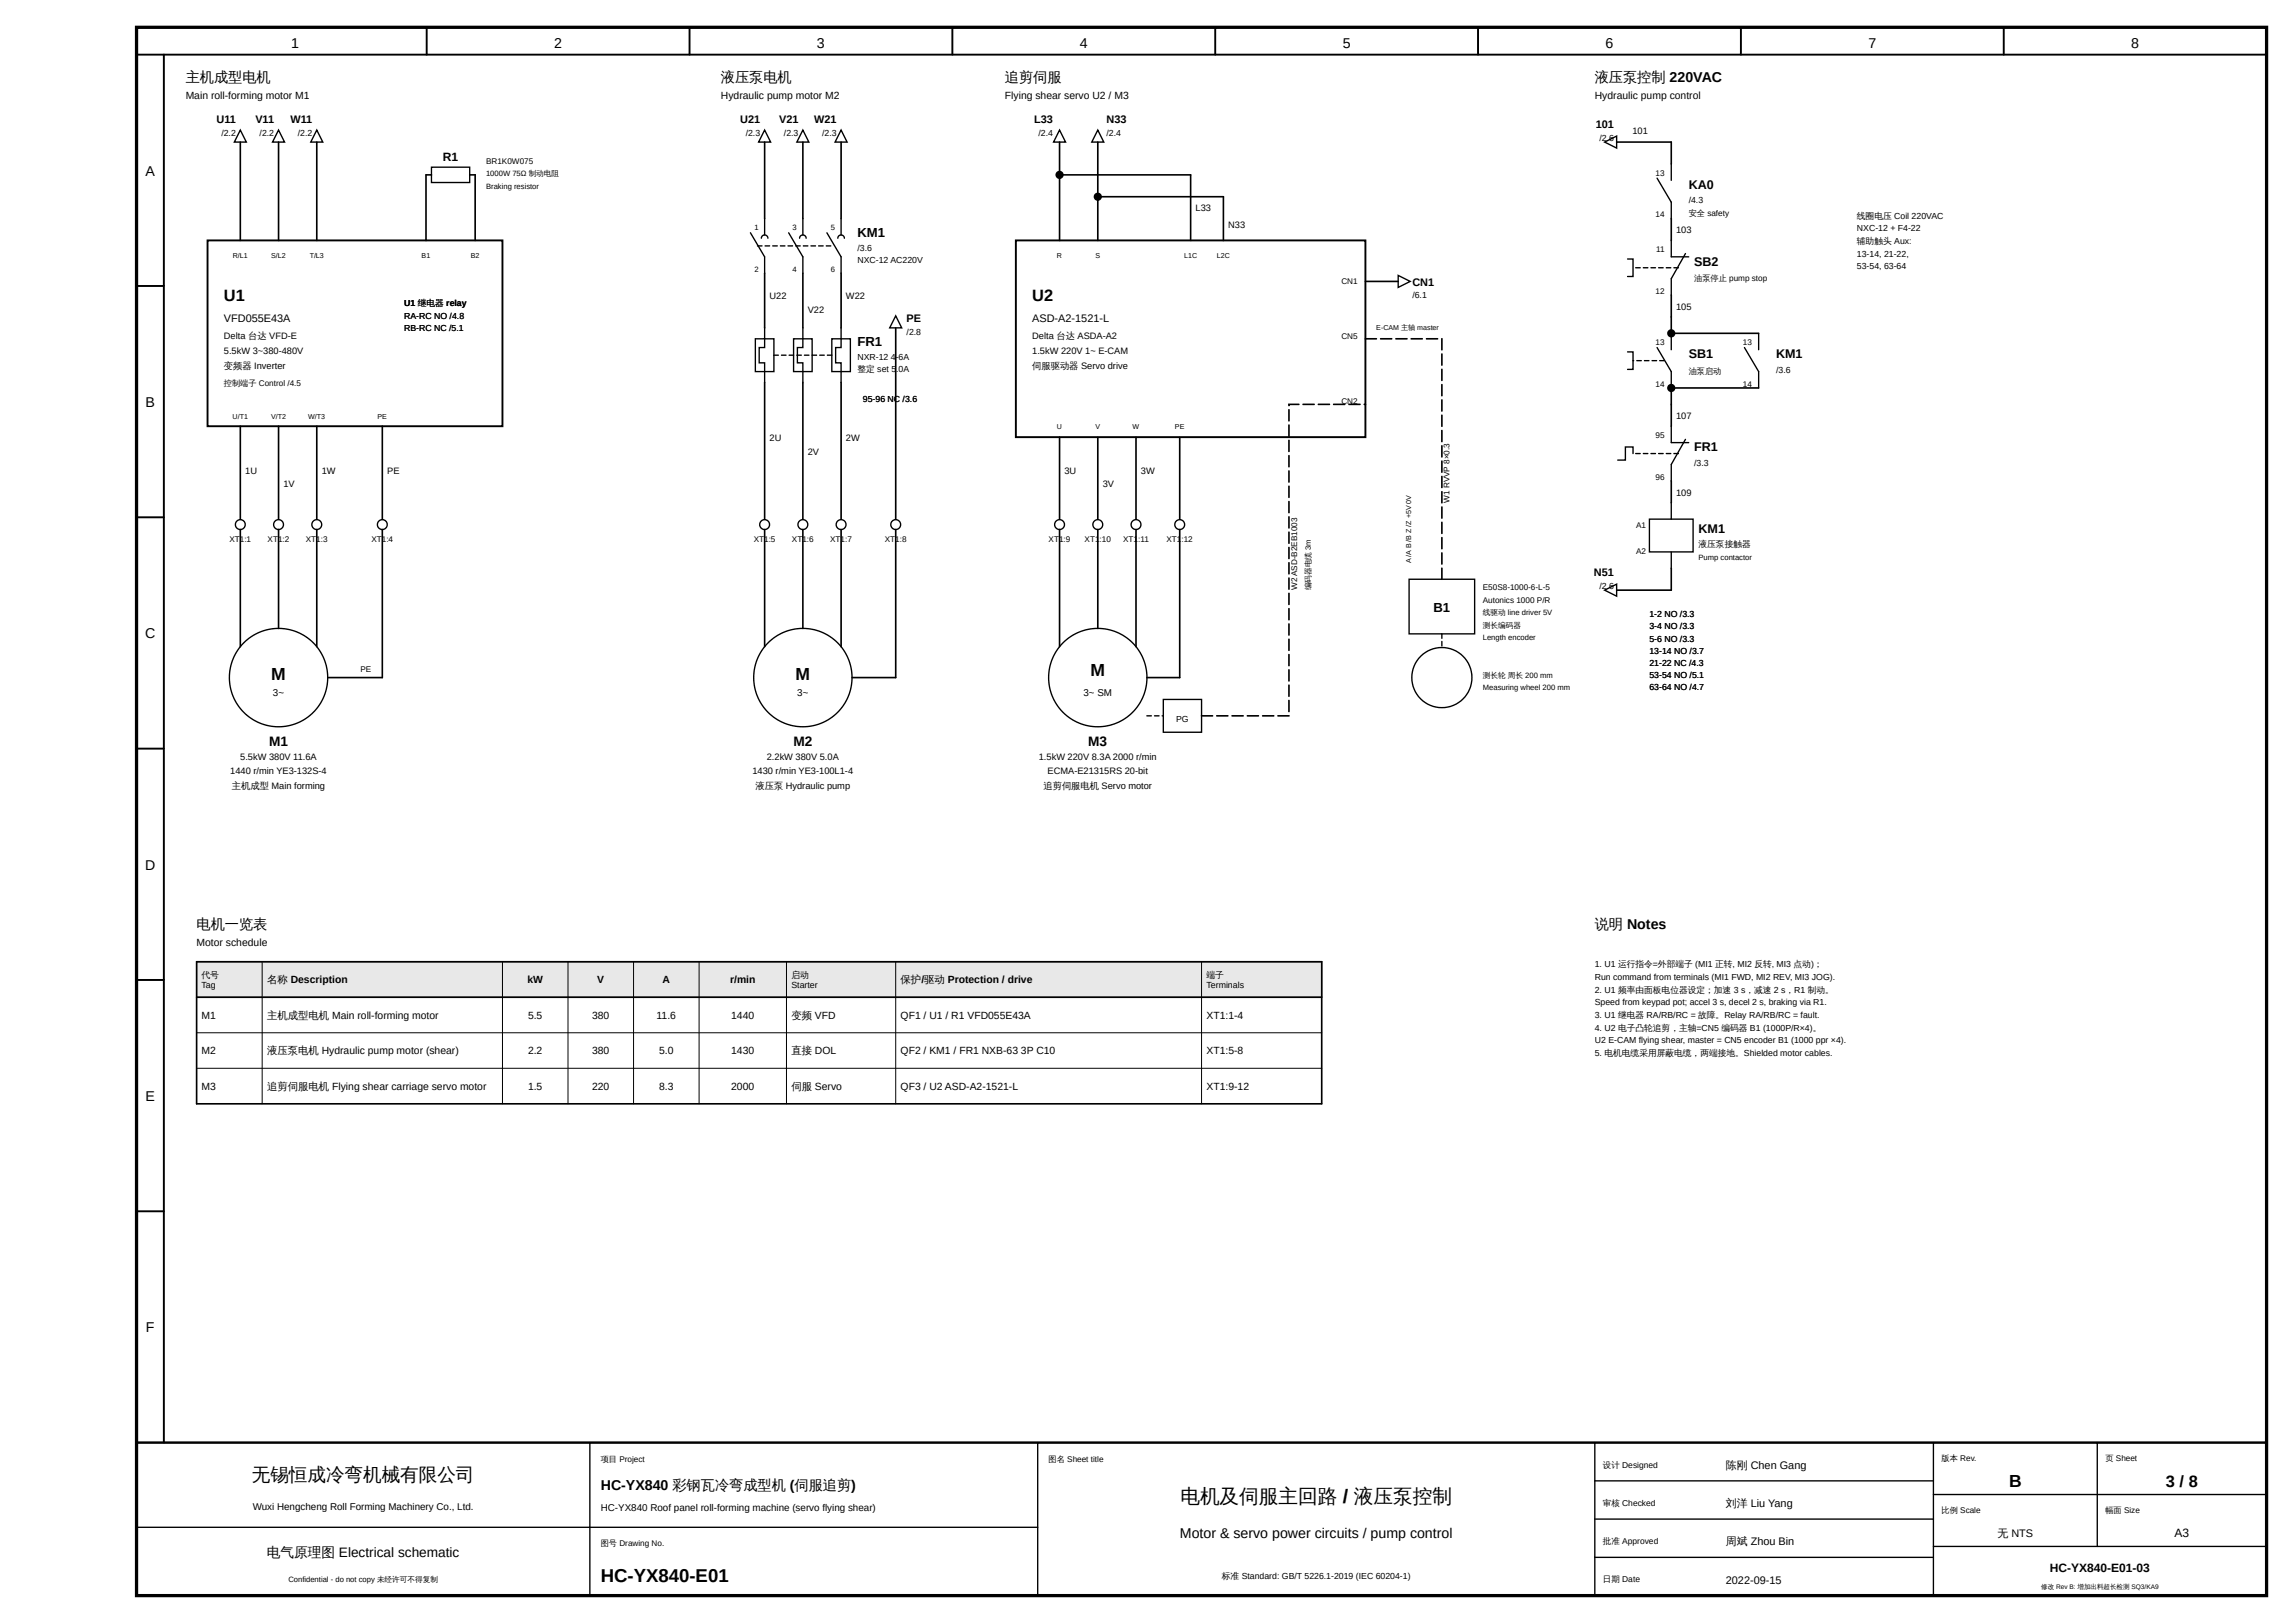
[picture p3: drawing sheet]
<svg xmlns="http://www.w3.org/2000/svg" width="420mm" height="297mm" viewBox="0 0 420 297" stroke-linecap="round" stroke-linejoin="round" font-family="sans-serif">
<defs><g id="words">
<text font-size="3.6" x="216.1" y="275">电机及伺服主回路 / 液压泵控制</text>
<g font-size="3.4">
<text x="46.1" y="271">无锡恒成冷弯机械有限公司</text>
<text x="110" y="289.5">HC-YX840-E01</text>
</g>
<g font-size="3.2">
<text x="49.7" y="124.4">M</text>
<text x="145.7" y="124.4">M</text>
<text x="199.7" y="123.8">M</text>
<text x="367.8" y="272.2">B</text>
</g>
<g font-size="3">
<text x="41" y="55">U1</text>
<text x="189" y="55">U2</text>
<text x="396.6" y="272.2">3 / 8</text>
</g>
<g font-size="2.6">
<text x="53.3" y="8.8">1</text>
<text x="101.5" y="8.8">2</text>
<text x="149.6" y="8.8">3</text>
<text x="197.7" y="8.8">4</text>
<text x="245.8" y="8.8">5</text>
<text x="294" y="8.8">6</text>
<text x="342.1" y="8.8">7</text>
<text x="390.2" y="8.8">8</text>
<text x="34" y="15">主机成型电机</text>
<text x="132" y="15">液压泵电机</text>
<text x="184" y="15">追剪伺服</text>
<text x="292" y="15">液压泵控制 220VAC</text>
<text x="26.6" y="32.2">A</text>
<text x="26.6" y="74.5">B</text>
<text x="26.6" y="116.8">C</text>
<text x="26.6" y="159.2">D</text>
<text x="36" y="170">电机一览表</text>
<text x="292" y="170">说明 Notes</text>
<text x="26.6" y="201.5">E</text>
<text x="26.7" y="243.8">F</text>
<text x="110" y="272.6">HC-YX840 彩钢瓦冷弯成型机 (伺服追剪)</text>
<text x="216" y="281.5">Motor &amp; servo power circuits / pump control</text>
</g>
<g font-size="2.5">
<text x="49.3" y="136.5">M1</text>
<text x="145.3" y="136.5">M2</text>
<text x="199.3" y="136.5">M3</text>
<text x="48.9" y="285">电气原理图 Electrical schematic</text>
</g>
<g font-size="2.4">
<text x="157" y="43.4">KM1</text>
<text x="157" y="63.4">FR1</text>
<text x="262.5" y="112">B1</text>
</g>
<g font-size="2.3">
<text x="309.2" y="34.6">KA0</text>
<text x="310.2" y="48.6">SB2</text>
<text x="309.2" y="65.6">SB1</text>
<text x="325.2" y="65.6">KM1</text>
<text x="310.2" y="82.6">FR1</text>
<text x="311" y="97.6">KM1</text>
</g>
<g font-size="2.2">
<text x="81.1" y="29.4">R1</text>
<text x="398.2" y="281.2">A3</text>
<text x="375.3" y="287.6">HC-YX840-E01-03</text>
</g>
<g font-size="2">
<text x="39.6" y="22.6">U11</text>
<text x="46.8" y="22.6">V11</text>
<text x="53.2" y="22.6">W11</text>
<text x="135.5" y="22.6">U21</text>
<text x="142.6" y="22.6">V21</text>
<text x="149.1" y="22.6">W21</text>
<text x="189.4" y="22.6">L33</text>
<text x="202.6" y="22.6">N33</text>
<text x="292.2" y="23.5">101</text>
<text x="258.6" y="52.3">CN1</text>
<text x="41" y="59">VFD055E43A</text>
<text x="166" y="59">PE</text>
<text x="189" y="59">ASD-A2-1521-L</text>
<text x="291.8" y="105.5">N51</text>
<text x="316" y="268.8">陈刚 Chen Gang</text>
<text x="316" y="275.8">刘洋 Liu Yang</text>
<text x="365.7" y="281.2">无 NTS</text>
<text x="316" y="282.8">周斌 Zhou Bin</text>
<text x="316" y="289.8">2022-09-15</text>
</g>
<g font-size="1.9">
<text x="34" y="18.2">Main roll-forming motor M1</text>
<text x="132" y="18.2">Hydraulic pump motor M2</text>
<text x="184" y="18.2">Flying shear servo U2 / M3</text>
<text x="292" y="18.2">Hydraulic pump control</text>
<text x="36" y="173.2">Motor schedule</text>
<text x="48.9" y="179.9">名称 Description</text>
<text x="96.6" y="179.9">kW</text>
<text x="109.4" y="179.9">V</text>
<text x="121.3" y="179.9">A</text>
<text x="133.7" y="179.9">r/min</text>
<text x="164.9" y="179.9">保护/驱动 Protection / drive</text>
<text x="36.9" y="186.4">M1</text>
<text x="48.9" y="186.4">主机成型电机 Main roll-forming motor</text>
<text x="96.7" y="186.4">5.5</text>
<text x="108.4" y="186.4">380</text>
<text x="120.2" y="186.4">11.6</text>
<text x="133.9" y="186.4">1440</text>
<text x="144.9" y="186.4">变频 VFD</text>
<text x="164.9" y="186.4">QF1 / U1 / R1 VFD055E43A</text>
<text x="220.9" y="186.4">XT1:1-4</text>
<text x="36.9" y="192.9">M2</text>
<text x="48.9" y="192.9">液压泵电机 Hydraulic pump motor (shear)</text>
<text x="96.7" y="192.9">2.2</text>
<text x="108.4" y="192.9">380</text>
<text x="120.7" y="192.9">5.0</text>
<text x="133.9" y="192.9">1430</text>
<text x="144.9" y="192.9">直接 DOL</text>
<text x="164.9" y="192.9">QF2 / KM1 / FR1 NXB-63</text>
<text x="186.9" y="192.9">3P C10</text>
<text x="220.9" y="192.9">XT1:5-8</text>
<text x="36.9" y="199.4">M3</text>
<text x="48.9" y="199.4">追剪伺服电机 Flying shear carriage servo motor</text>
<text x="96.7" y="199.4">1.5</text>
<text x="108.4" y="199.4">220</text>
<text x="120.7" y="199.4">8.3</text>
<text x="133.9" y="199.4">2000</text>
<text x="144.9" y="199.4">伺服 Servo</text>
<text x="164.9" y="199.4">QF3 / U2 ASD-A2-1521-L</text>
<text x="220.9" y="199.4">XT1:9-12</text>
</g>
<g font-size="1.8">
<text x="50" y="127.4">3~</text>
<text x="146" y="127.4">3~</text>
<text x="198.4" y="127.4">3~ SM</text>
<text x="46.3" y="276.3">Wuxi Hengcheng Roll Forming Machinery Co., Ltd.</text>
<text x="110" y="276.6">HC-YX840 Roof panel roll-forming machine (servo flying shear)</text>
</g>
<g font-size="1.7">
<text x="298.9" y="24.6">101</text>
<text x="218.9" y="38.7">L33</text>
<text x="224.9" y="41.7">N33</text>
<text x="306.9" y="42.7">103</text>
<text x="140.9" y="54.7">U22</text>
<text x="147.9" y="57.2">V22</text>
<text x="154.9" y="54.7">W22</text>
<text x="306.9" y="56.7">105</text>
<text x="41" y="62">Delta 台达 VFD-E</text>
<text x="41" y="64.8">5.5kW 3~380-480V</text>
<text x="189" y="62">Delta 台达 ASDA-A2</text>
<text x="189" y="64.8">1.5kW 220V 1~ E-CAM</text>
<text x="41" y="67.6">变频器 Inverter</text>
<text x="189" y="67.6">伺服驱动器 Servo drive</text>
<text x="306.9" y="76.7">107</text>
<text x="140.9" y="80.7">2U</text>
<text x="147.9" y="83.2">2V</text>
<text x="154.9" y="80.7">2W</text>
<text x="44.9" y="86.7">1U</text>
<text x="51.9" y="89.1">1V</text>
<text x="58.9" y="86.7">1W</text>
<text x="70.9" y="86.7">PE</text>
<text x="194.9" y="86.7">3U</text>
<text x="201.9" y="89.2">3V</text>
<text x="208.9" y="86.7">3W</text>
<text x="306.9" y="90.7">109</text>
<text x="42.2" y="141.7">1440 r/min YE3-132S-4</text>
<text x="44" y="139.1">5.5kW 380V 11.6A</text>
<text x="137.8" y="141.7">1430 r/min YE3-100L1-4</text>
<text x="140.4" y="139.1">2.2kW 380V 5.0A</text>
<text x="190.2" y="139.1">1.5kW 220V 8.3A 2000 r/min</text>
<text x="191.8" y="141.7">ECMA-E21315RS 20-bit</text>
<text x="42.5" y="144.3">主机成型 Main forming</text>
<text x="138.3" y="144.3">液压泵 Hydraulic pump</text>
<text x="191.1" y="144.3">追剪伺服电机 Servo motor</text>
</g>
<g font-size="1.6">
<text x="40.5" y="24.9">/2.2</text>
<text x="47.5" y="24.9">/2.2</text>
<text x="54.5" y="24.9">/2.2</text>
<text x="136.5" y="24.9">/2.3</text>
<text x="143.5" y="24.9">/2.3</text>
<text x="150.5" y="24.9">/2.3</text>
<text x="190.1" y="24.9">/2.4</text>
<text x="202.6" y="24.9">/2.4</text>
<text x="292.8" y="25.8">/2.6</text>
<text x="309.2" y="37.2">/4.3</text>
<text x="340" y="40">线圈电压 Coil 220VAC</text>
<text x="157" y="45.9">/3.6</text>
<text x="340" y="42.3">NXC-12 + F4-22</text>
<text x="340" y="44.6">辅助触头 Aux:</text>
<text x="340" y="47">13-14, 21-22,</text>
<text x="157" y="48.2">NXC-12 AC220V</text>
<text x="340" y="49.3">53-54, 63-64</text>
<text x="74" y="56">U1 继电器 relay</text>
<text x="74" y="58.3">RA-RC NO /4.8</text>
<text x="258.6" y="54.6">/6.1</text>
<text x="74" y="60.5">RB-RC NC /5.1</text>
<text x="157" y="65.9">NXR-12</text>
<text x="163.1" y="65.9">4</text>
<text x="164" y="65.9">-6A</text>
<text x="166" y="61.3">/2.8</text>
<text x="157" y="68.1">整定 set 5</text>
<text x="164.1" y="68.1">.0A</text>
<text x="325.2" y="68.2">/3.6</text>
<text x="158" y="73.5">95-96 NC /3.6</text>
<text x="310.2" y="85.2">/3.3</text>
<text x="311" y="100.1">液压泵接触器</text>
<text x="292.8" y="107.8">/2.6</text>
<text x="302" y="113">1-2 NO /3.3</text>
<text x="302" y="115.2">3-4 NO /3.3</text>
<text x="302" y="117.4">5-6 NO /3.3</text>
<text x="302" y="119.6">13-14 NO /3.7</text>
<text x="302" y="121.8">21-22 NC /4.3</text>
<text x="302" y="124">53-54 NO /5.1</text>
<text x="302" y="126.2">63-64 NO /4.7</text>
<text x="215.3" y="132.2">PG</text>
<text x="36.9" y="178.9">代号</text>
<text x="144.9" y="178.9">启动</text>
<text x="220.9" y="178.9">端子</text>
<text x="292" y="177">1. U1 运行指令=外部端子 (MI1 正转, MI2 反转, MI3 点动)；</text>
<text x="292" y="179.3">Run command from terminals (MI1 FWD, MI2 REV, MI3 JOG).</text>
<text x="36.9" y="180.8">Tag</text>
<text x="144.9" y="180.8">Starter</text>
<text x="220.9" y="180.8">Terminals</text>
<text x="292" y="181.6">2. U1 频率由面板电位器设定；加速 3 s，减速 2 s，R1 制动。</text>
<text x="292" y="184">Speed from keypad pot; accel 3 s, decel 2 s, braking via R1.</text>
<text x="292" y="186.3">3. U1 继电器 RA/RB/RC = 故障。Relay RA/RB/RC = fault.</text>
<text x="292" y="188.6">4. U2 电子凸轮追剪，主轴=CN5 编码器 B1 (1000P/R×4)。</text>
<text x="292" y="190.9">U2 E-CAM flying shear, master = CN5 encoder B1 (1000 ppr ×4).</text>
<text x="292" y="193.2">5. 电机电缆采用屏蔽电缆，两端接地。Shielded motor cables.</text>
<text x="223.7" y="289">标准 Standard: GB/T 5226.1-2019 (IEC 60204-1)</text>
</g>
<g font-size="1.5">
<text x="89" y="30">BR1K0W075</text>
<text x="303.1" y="32.2">13</text>
<text x="303.1" y="39.8">14</text>
<text x="309.2" y="39.6">安全 safety</text>
<text x="303.2" y="46.2">11</text>
<text x="245.6" y="52">CN1</text>
<text x="303.1" y="53.8">12</text>
<text x="310.2" y="51.4">油泵停止 pump stop</text>
<text x="245.6" y="62">CN5</text>
<text x="303.1" y="63.2">13</text>
<text x="319.1" y="63.2">13</text>
<text x="41" y="70.6">控制端子 Control /4.5</text>
<text x="303.1" y="70.8">14</text>
<text x="309.2" y="68.4">油泵启动</text>
<text x="319.1" y="70.8">14</text>
<text x="245.6" y="74">CN2</text>
<text x="303.1" y="80.2">95</text>
<text x="303.1" y="87.8">96</text>
<text x="265.4" y="92" transform="rotate(-90 265.4 92)">W1 RVVP 8×0.3</text>
<text x="42" y="99.2">XT1:1</text>
<text x="49" y="99.2">XT1:2</text>
<text x="56" y="99.2">XT1:3</text>
<text x="68" y="99.2">XT1:4</text>
<text x="138" y="99.2">XT1:5</text>
<text x="145" y="99.2">XT1:6</text>
<text x="152" y="99.2">XT1:7</text>
<text x="162" y="99.2">XT1:8</text>
<text x="192" y="99.2">XT1:9</text>
<text x="198.6" y="99.2">XT1</text>
<text x="201.3" y="99.2">:10</text>
<text x="205.6" y="99.2">XT1</text>
<text x="208.4" y="99.2">:11</text>
<text x="213.6" y="99.2">XT1</text>
<text x="216.3" y="99.2">:12</text>
<text x="299.6" y="96.6">A1</text>
<text x="299.6" y="101.4">A2</text>
<text x="271.5" y="108">E50S8-1000-6-L-5</text>
<text x="237.5" y="108" transform="rotate(-90 237.5 108)">W2 ASD-B2EB1003</text>
<text x="271.5" y="110.3">Autonics 1000 P/R</text>
<text x="66" y="123">PE</text>
<text x="110" y="267.6">项目 Project</text>
<text x="192" y="267.6">图名 Sheet title</text>
<text x="293.5" y="268.6">设计 Designed</text>
<text x="355.5" y="267.4">版本 Rev.</text>
<text x="385.5" y="267.4">页 Sheet</text>
<text x="293.5" y="275.6">审核 Checked</text>
<text x="355.5" y="276.8">比例 Scale</text>
<text x="385.5" y="276.8">幅面 Size</text>
<text x="110" y="283">图号 Drawing No.</text>
<text x="293.5" y="282.6">批准 Approved</text>
<text x="293.5" y="289.6">日期 Date</text>
</g>
<g font-size="1.4">
<text x="89" y="32.3">1000W 75Ω 制动电阻</text>
<text x="89" y="34.5">Braking resistor</text>
<text x="138.1" y="42">1</text>
<text x="145.1" y="42">3</text>
<text x="152.1" y="42">5</text>
<text x="138.1" y="49.8">2</text>
<text x="145.1" y="49.8">4</text>
<text x="152.1" y="49.8">6</text>
<text x="311" y="102.4">Pump contactor</text>
<text x="240" y="108" transform="rotate(-90 240 108)">编码器电缆 3m</text>
<text x="271.5" y="112.6">线驱动 line driver 5V</text>
<text x="271.5" y="114.9">测长编码器</text>
<text x="271.5" y="117.2">Length encoder</text>
<text x="271.5" y="124">测长轮 周长 200 mm</text>
<text x="271.5" y="126.2">Measuring wheel 200 mm</text>
<text x="52.8" y="289.5">Confidential - do not copy 未经许可不得复制</text>
</g>
<g font-size="1.3">
<text x="42.6" y="47.2">R/L1</text>
<text x="49.7" y="47.2">S/L2</text>
<text x="56.7" y="47.2">T/L3</text>
<text x="77.2" y="47.2">B1</text>
<text x="86.2" y="47.2">B2</text>
<text x="193.5" y="47.2">R</text>
<text x="200.6" y="47.2">S</text>
<text x="216.8" y="47.2">L1C</text>
<text x="222.8" y="47.2">L2C</text>
<text x="252" y="60.4">E-CAM 主轴 master</text>
<text x="42.6" y="76.6">U/T1</text>
<text x="49.6" y="76.6">V/T2</text>
<text x="56.4" y="76.6">W/T3</text>
<text x="69.1" y="76.6">PE</text>
<text x="193.5" y="78.6">U</text>
<text x="200.6" y="78.6">V</text>
<text x="207.4" y="78.6">W</text>
<text x="215.1" y="78.6">PE</text>
<text x="258.4" y="103" transform="rotate(-90 258.4 103)">A /A B /B Z /Z +5V 0V</text>
</g>
<text font-size="1.2" x="373.7" y="290.8">修改 Rev B: 增加出料超长检测 SQ3/KA9</text>
</g></defs>
<path d="M44 23.8l1.1 2.2h-2.2zM51 23.8l1.1 2.2h-2.2zM58 23.8l1.1 2.2h-2.2zM79 30.6h7v2.8h-7z" fill="none" stroke="#000" stroke-width=".25"/>
<path d="M44 26v18M51 26v18M58 26v18M79 32h-1v12M86 32h1v12M44 78v17.1" fill="none" stroke="#000" stroke-width=".3"/>
<path d="M38 44h54v34h-54z" fill="none" stroke="#000" stroke-width=".35"/>
<circle cx="44" cy="96" r=".9" fill="#fff"/>
<circle cx="44" cy="96" r=".9" fill="none" stroke="#000" stroke-width=".25"/>
<path d="M51 78v17.1" fill="none" stroke="#000" stroke-width=".3"/>
<circle cx="51" cy="96" r=".9" fill="#fff"/>
<circle cx="51" cy="96" r=".9" fill="none" stroke="#000" stroke-width=".25"/>
<path d="M58 78v17.1" fill="none" stroke="#000" stroke-width=".3"/>
<circle cx="58" cy="96" r=".9" fill="#fff"/>
<circle cx="58" cy="96" r=".9" fill="none" stroke="#000" stroke-width=".25"/>
<path d="M70 78v17.1" fill="none" stroke="#000" stroke-width=".3"/>
<circle cx="70" cy="96" r=".9" fill="#fff"/>
<g fill="none" stroke="#000" stroke-width=".25">
<path d="M140 23.8l1.1 2.2h-2.2zM147 23.8l1.1 2.2h-2.2zM154 23.8l1.1 2.2h-2.2zM137.4 42.6l2.6 4.4v3M139.4 43.6a.6 .6 0 0 1 .6-.6 .6 .6 0 0 1 .6 .6M140 40v3M144.4 42.6l2.6 4.4v3M146.4 43.6a.6 .6 0 0 1 .6-.6 .6 .6 0 0 1 .6 .6M147 40v3M151.4 42.6l2.6 4.4v3M153.4 43.6a.6 .6 0 0 1 .6-.6 .6 .6 0 0 1 .6 .6M154 40v3"/>
<path d="M138.3 62h3.4v6h-3.4zM140 60v3.6h-1v2.8h1v3.6M145.3 62h3.4v6h-3.4zM147 60v3.6h-1v2.8h1v3.6M152.3 62h3.4v6h-3.4zM154 60v3.6h-1v2.8h1v3.6"/>
<circle cx="70" cy="96" r=".9"/>
<circle cx="51" cy="124" r="9"/>
</g>
<path d="M140 26v14M147 26v14M154 26v14M140 50v10M147 50v10M154 50v10M140 70v25.1M44 96.9v21.4M51 96.9v18.1M58 96.9v21.4M70 96.9v27.1h-10" fill="none" stroke="#000" stroke-width=".3"/>
<g fill="#000">
<path d="M138.6 44.9h.9l.1 .1-.1 .1h-.8zM140 44.9h.9l.1 .1-.1 .1h-.8zM141.4 44.9h.9l.1 .1-.1 .1h-.8zM142.8 44.9h.9l.1 .1-.1 .1h-.8zM144.2 44.9h.9l.1 .1-.1 .1h-.8zM145.6 44.9h.9l.1 .1-.1 .1h-.8zM147 44.9h.9l.1 .1-.1 .1h-.8zM148.4 44.9h.9l.1 .1-.1 .1h-.8zM149.8 44.9h.9l.1 .1-.1 .1h-.8zM151.2 44.9h.9l.1 .1-.1 .1h-.8z"/>
<path d="M141.6 64.9h.9l.1 .1-.1 .1h-.8zM143 64.9h.9l.1 .1-.1 .1h-.8zM144.4 64.9h.9l.1 .1-.1 .1h-.8zM145.8 64.9h.9l.1 .1-.1 .1h-.8zM147.2 64.9h.9l.1 .1-.1 .1h-.8zM148.6 64.9h.9l.1 .1-.1 .1h-.8zM150 64.9h.9l.1 .1-.1 .1h-.8zM151.4 64.9h.9l.1 .1-.1 .1h-.8z"/>
</g>
<circle cx="140" cy="96" r=".9" fill="#fff"/>
<circle cx="140" cy="96" r=".9" fill="none" stroke="#000" stroke-width=".25"/>
<path d="M147 70v25.1" fill="none" stroke="#000" stroke-width=".3"/>
<circle cx="147" cy="96" r=".9" fill="#fff"/>
<circle cx="147" cy="96" r=".9" fill="none" stroke="#000" stroke-width=".25"/>
<path d="M154 70v25.1" fill="none" stroke="#000" stroke-width=".3"/>
<circle cx="154" cy="96" r=".9" fill="#fff"/>
<circle cx="154" cy="96" r=".9" fill="none" stroke="#000" stroke-width=".25"/>
<path d="M164 60v35.1" fill="none" stroke="#000" stroke-width=".3"/>
<circle cx="164" cy="96" r=".9" fill="#fff"/>
<g fill="none" stroke="#000" stroke-width=".25">
<path d="M194 23.8l1.1 2.2h-2.2zM201 23.8l1.1 2.2h-2.2zM164 57.8l1.1 2.2h-2.2zM256 50.4l2.2 1.1-2.2 1.1z"/>
<circle cx="164" cy="96" r=".9"/>
<circle cx="147" cy="124" r="9"/>
</g>
<g fill="none" stroke="#000" stroke-width=".3">
<path d="M194 26v18M194 32h24v12M201 26v18M201 36h23v8M250 51.5h6M194 80v15.1M140 96.9v21.4M147 96.9v18.1M154 96.9v21.4M164 96.9v27.1h-8"/>
<circle cx="194" cy="32" r=".6"/>
<circle cx="201" cy="36" r=".6"/>
</g>
<g fill="#000">
<circle cx="194" cy="32" r=".6"/>
<circle cx="201" cy="36" r=".6"/>
</g>
<path d="M186 44h64v36h-64z" fill="none" stroke="#000" stroke-width=".35"/>
<circle cx="194" cy="96" r=".9" fill="#fff"/>
<circle cx="194" cy="96" r=".9" fill="none" stroke="#000" stroke-width=".25"/>
<path d="M201 80v15.1" fill="none" stroke="#000" stroke-width=".3"/>
<circle cx="201" cy="96" r=".9" fill="#fff"/>
<circle cx="201" cy="96" r=".9" fill="none" stroke="#000" stroke-width=".25"/>
<path d="M208 80v15.1" fill="none" stroke="#000" stroke-width=".3"/>
<circle cx="208" cy="96" r=".9" fill="#fff"/>
<circle cx="208" cy="96" r=".9" fill="none" stroke="#000" stroke-width=".25"/>
<path d="M216 80v15.1" fill="none" stroke="#000" stroke-width=".3"/>
<circle cx="216" cy="96" r=".9" fill="#fff"/>
<g fill="none" stroke="#000" stroke-width=".25">
<path d="M258 106h12v10h-12zM213 128h7v6h-7z"/>
<circle cx="216" cy="96" r=".9"/>
<circle cx="201" cy="124" r="9"/>
<circle cx="264" cy="124" r="5.5"/>
</g>
<path d="M194 96.9v21.4M201 96.9v18.1M208 96.9v21.4M216 96.9v27.1h-6" fill="none" stroke="#000" stroke-width=".3"/>
<g fill="#000">
<path d="M263.9 103.9h.2v.1v2a.15 .15 0 0 1-.1 .1 .15 .15 0 0 1-.2-.1zM263.9 101.1h.2v.1v2a.15 .15 0 0 1-.1 .1 .15 .15 0 0 1-.2-.1zM263.9 98.3h.2v.1v2a.15 .15 0 0 1-.1 .1 .15 .15 0 0 1-.2-.1zM263.9 95.5h.2v.1v2a.15 .15 0 0 1-.1 .1 .15 .15 0 0 1-.2-.1zM263.9 92.7h.2v.1v2a.15 .15 0 0 1-.1 .1 .15 .15 0 0 1-.2-.1zM263.9 89.9h.2v.1v2a.15 .15 0 0 1-.1 .1 .15 .15 0 0 1-.2-.1zM263.9 87.1h.2v.1v2a.15 .15 0 0 1-.1 .1 .15 .15 0 0 1-.2-.1zM263.9 84.3h.2v.1v2a.15 .15 0 0 1-.1 .1 .15 .15 0 0 1-.2-.1zM263.9 81.5h.2v.1v2a.15 .15 0 0 1-.1 .1 .15 .15 0 0 1-.2-.1zM263.9 78.7h.2v.1v2a.15 .15 0 0 1-.1 .1 .15 .15 0 0 1-.2-.1zM263.9 75.9h.2v.1v2a.15 .15 0 0 1-.1 .1 .15 .15 0 0 1-.2-.1zM263.9 73.1h.2v.1v2a.15 .15 0 0 1-.1 .1 .15 .15 0 0 1-.2-.1zM263.9 70.3h.2v.1v2a.15 .15 0 0 1-.1 .1 .15 .15 0 0 1-.2-.1zM263.9 67.5h.2v.1v2a.15 .15 0 0 1-.1 .2 .15 .15 0 0 1-.2-.2zM263.9 64.7h.2v.1v2a.15 .15 0 0 1-.1 .2 .15 .15 0 0 1-.2-.2zM263.9 61.9h.2v.1v2a.15 .15 0 0 1-.1 .2 .15 .15 0 0 1-.2-.2zM261.1 61.9h2.1a.15 .15 0 0 1 .1 .1 .15 .15 0 0 1-.1 .2h-2l-.1-.1zM258.3 61.9h2.1a.15 .15 0 0 1 .1 .1 .15 .15 0 0 1-.1 .2h-2l-.1-.1zM255.5 61.9h2.1a.15 .15 0 0 1 .1 .1 .15 .15 0 0 1-.1 .2h-2l-.1-.1zM252.7 61.9h2.1a.15 .15 0 0 1 .1 .1 .15 .15 0 0 1-.1 .2h-2l-.1-.1zM249.9 61.9h2.1a.15 .15 0 0 1 .1 .1 .15 .15 0 0 1-.1 .2h-2l-.1-.1z"/>
<path d="M263.9 115.9l.2 .1v.8l-.1 .1-.1-.1zM263.9 117.3l.2 .1v.8l-.1 .1-.1-.1z"/>
<path d="M209.9 130.9h.9l.1 .1-.1 .1h-.8zM211.3 130.9h.9l.1 .1-.1 .1h-.8zM212.7 130.9h.3l.1 .1-.3 .1z"/>
<path d="M219.9 130.9l2.1-.1a.15 .15 0 0 1 .1 .2 .15 .15 0 0 1-.1 .1h-2h-.1zM222.7 130.9l2.1-.1a.15 .15 0 0 1 .1 .2 .15 .15 0 0 1-.1 .1h-2h-.1zM225.5 130.9l2.1-.1a.15 .15 0 0 1 .1 .2 .15 .15 0 0 1-.1 .1h-2h-.1zM228.3 130.9l2.1-.1a.15 .15 0 0 1 .1 .2 .15 .15 0 0 1-.1 .1h-2h-.1zM231.1 130.9l2.1-.1a.15 .15 0 0 1 .1 .2 .15 .15 0 0 1-.1 .1h-2h-.1zM233.9 130.9l2.1-.1a.15 .15 0 0 1 .1 .2 .15 .15 0 0 1-.1 .1h-2h-.1zM235.9 128.1h.2v.1v2a.15 .15 0 0 1-.1 .1 .15 .15 0 0 1-.2-.1zM235.9 125.3h.2v.1v2a.15 .15 0 0 1-.1 .1 .15 .15 0 0 1-.2-.1zM235.9 122.5h.2v.1v2a.15 .15 0 0 1-.1 .1 .15 .15 0 0 1-.2-.1zM235.9 119.7h.2v.1v2a.15 .15 0 0 1-.1 .1 .15 .15 0 0 1-.2-.1zM235.9 116.9h.2v.1v2a.15 .15 0 0 1-.1 .1 .15 .15 0 0 1-.2-.1zM235.9 114.1h.2v.1v2a.15 .15 0 0 1-.1 .1 .15 .15 0 0 1-.2-.1zM235.9 111.3h.2v.1v2a.15 .15 0 0 1-.1 .1 .15 .15 0 0 1-.2-.1zM235.9 108.5h.2v.1v2a.15 .15 0 0 1-.1 .1 .15 .15 0 0 1-.2-.1zM235.9 105.7h.2v.1v2a.15 .15 0 0 1-.1 .1 .15 .15 0 0 1-.2-.1zM235.9 102.9h.2v.1v2a.15 .15 0 0 1-.1 .1 .15 .15 0 0 1-.2-.1zM235.9 100.1h.2v.1v2a.15 .15 0 0 1-.1 .1 .15 .15 0 0 1-.2-.1zM235.9 97.3h.2v.1v2a.15 .15 0 0 1-.1 .1 .15 .15 0 0 1-.2-.1zM235.9 94.5h.2v.1v2a.15 .15 0 0 1-.1 .1 .15 .15 0 0 1-.2-.1zM235.9 91.7h.2v.1v2a.15 .15 0 0 1-.1 .1 .15 .15 0 0 1-.2-.1zM235.9 88.9h.2v.1v2a.15 .15 0 0 1-.1 .1 .15 .15 0 0 1-.2-.1zM235.9 86.1h.2v.1v2a.15 .15 0 0 1-.1 .1 .15 .15 0 0 1-.2-.1zM235.9 83.3h.2v.1v2a.15 .15 0 0 1-.1 .1 .15 .15 0 0 1-.2-.1zM235.9 80.5h.2v.1v2a.15 .15 0 0 1-.1 .1 .15 .15 0 0 1-.2-.1zM235.9 77.7h.2v.1v2a.15 .15 0 0 1-.1 .1 .15 .15 0 0 1-.2-.1zM235.9 74.9h.2v.1v2a.15 .15 0 0 1-.1 .1 .15 .15 0 0 1-.2-.1zM235.8 73.8h2a.15 .15 0 0 1 .1 .2 .15 .15 0 0 1-.1 .1h-1.8v-.1h.1v.2a.15 .15 0 0 1-.1 .1 .15 .15 0 0 1-.2-.1zM238.5 73.9l2.1-.1a.15 .15 0 0 1 .1 .2 .15 .15 0 0 1-.1 .1h-2h-.1zM241.3 73.9l2.1-.1a.15 .15 0 0 1 .1 .2 .15 .15 0 0 1-.1 .1h-2h-.1zM244.1 73.9l2.1-.1a.15 .15 0 0 1 .1 .2 .15 .15 0 0 1-.1 .1h-2h-.1zM246.9 73.9l2.1-.1a.15 .15 0 0 1 .1 .2 .15 .15 0 0 1-.1 .1h-2h-.1zM249.7 73.9l.3-.1a.15 .15 0 0 1 .1 .2 .15 .15 0 0 1-.1 .1h-.3z"/>
</g>
<path d="M36 176h206v6.5h-206z" fill="#e8e8e8"/>
<path d="M36 176h206v6.5h-206zM48 176v26M92 176v26M104 176v26M116 176v26M128 176v26M144 176v26M164 176v26M220 176v26M36 189h206M36 195.5h206" fill="none" stroke="#000" stroke-width=".18"/>
<g fill="none" stroke="#000" stroke-width=".3">
<path d="M296 26h10v4M306 40v4M306 54v7h16M322 71h-16v7M306 88v4M306 104v4h-10M36 176h206v26h-206zM36 182.5h206"/>
<circle cx="306" cy="61" r=".6"/>
<circle cx="306" cy="71" r=".6"/>
</g>
<g fill="none" stroke="#000" stroke-width=".25">
<path d="M293.8 26l2.2-1.1v2.2zM303.4 32.6l2.6 4.4v3M306 30v3M298 47.4h1v3.2h-1M306 44v3h3.2M308.6 46.4l-2.6 4.6v3M298 64.4h1v3.2h-1M303.4 63.6l2.6 4.4v3M306 61v3M306 78v3h3.2M319.4 63.6l2.6 4.4v3M322 61v3"/>
<path d="M299 83v-1.2h-1.4v2.4h-1.4M302 95h8v6h-8zM306 92v3M308.6 80.4l-2.6 4.6v3M293.8 108l2.2-1.1v2.2zM306 101v3M25 279.5h165M108 264v28M190 264v28M292 264v28M292 271h62M292 278h62"/>
<path d="M354 264v28M354 273.5h61M384 264v19M292 285h62M354 283h61"/>
</g>
<g fill="#000">
<path d="M306.4 48.9h.9l.1 .1-.1 .1h-.8zM305 48.9h.9l.1 .1-.1 .1h-.8zM303.6 48.9h.9l.1 .1-.1 .1h-.8zM302.2 48.9h.9l.1 .1-.1 .1h-.8zM300.8 48.9h.9l.1 .1-.1 .1h-.8zM299.4 48.9h.9l.1 .1-.1 .1h-.8z"/>
<path d="M303.8 65.9h.9l.1 .1-.1 .1h-.8zM302.4 65.9h.9l.1 .1-.1 .1h-.8zM301 65.9h.9l.1 .1-.1 .1h-.8zM299.6 65.9h.9l.1 .1-.1 .1h-.8zM298.9 66a.16 .16 0 0 1 .3 0 .16 .16 0 0 1-.3 0z"/>
<path d="M306.4 82.9h.9l.1 .1-.1 .1h-.8zM305 82.9h.9l.1 .1-.1 .1h-.8zM303.6 82.9h.9l.1 .1-.1 .1h-.8zM302.2 82.9h.9l.1 .1-.1 .1h-.8zM300.8 82.9h.9l.1 .1-.1 .1h-.8zM299.4 82.9h.9l.1 .1-.1 .1h-.8z"/>
<circle cx="306" cy="61" r=".6"/>
<circle cx="306" cy="71" r=".6"/>
</g>
<path d="M25 5h390v287h-390z" fill="none" stroke="#000" stroke-width=".6"/>
<g fill="none" stroke="#000" stroke-width=".35">
<path d="M25 10h390M30 10v254M78.1 5v5M126.2 5v5M174.4 5v5M222.5 5v5M270.6 5v5M318.7 5v5M366.9 5v5M25 52.3h5M25 94.7h5M25 137h5"/>
<path d="M25 179.3h5M25 221.7h5"/>
</g>
<path d="M25 264h390" fill="none" stroke="#000" stroke-width=".45"/>
<use href="#words"/>
</svg>
